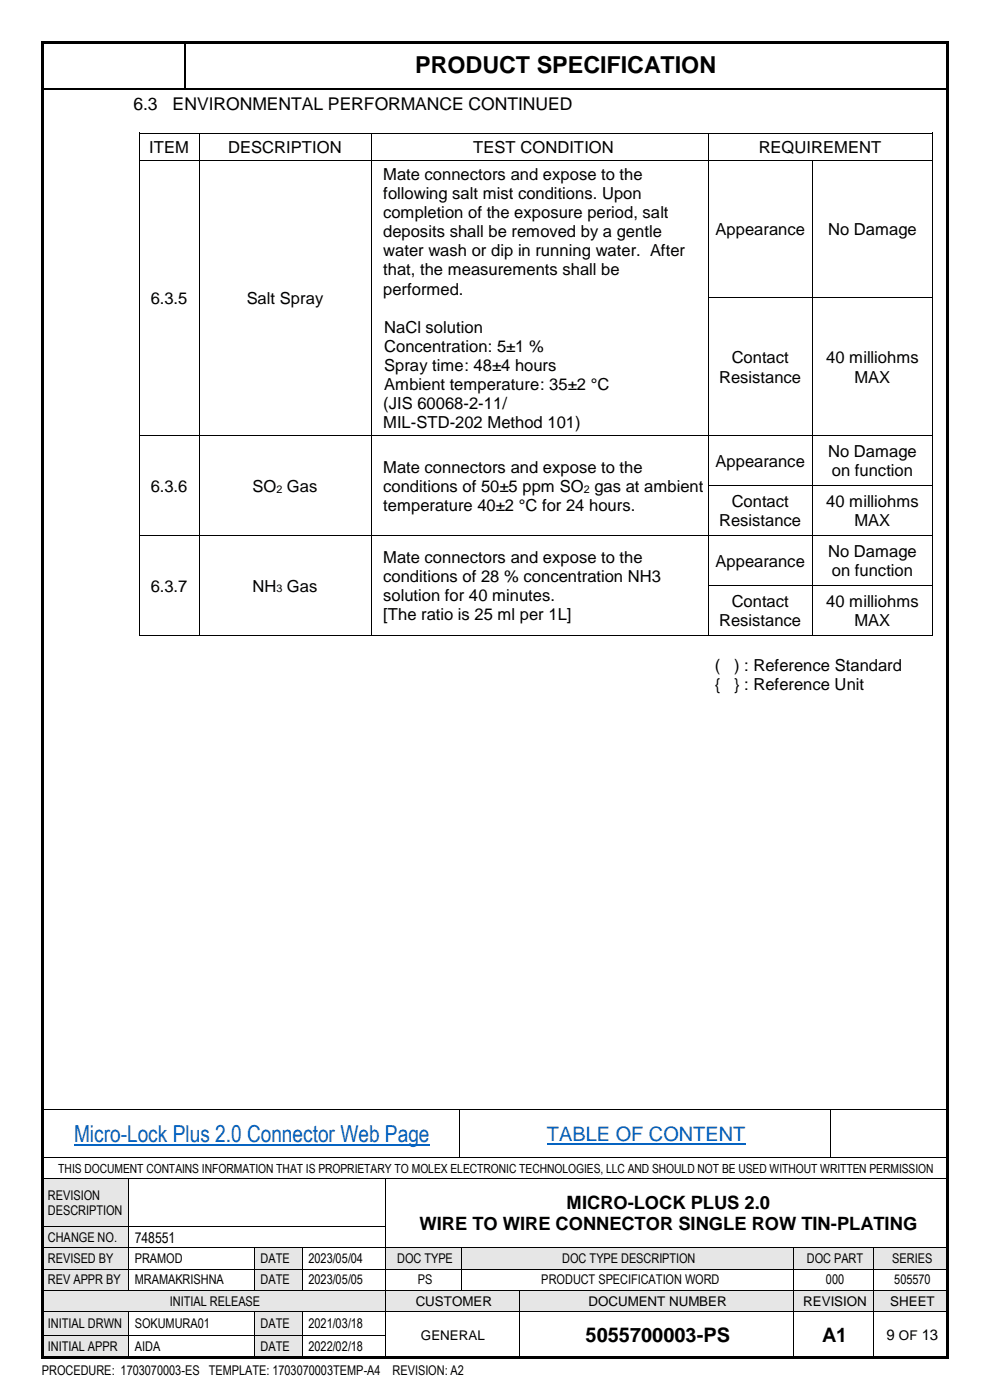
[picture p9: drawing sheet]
<svg xmlns="http://www.w3.org/2000/svg" width="210mm" height="297mm" viewBox="0 0 210 297" stroke-linecap="round" stroke-linejoin="round" font-family="sans-serif">
<defs><g id="words">
<text font-size="5" x="88.1" y="15.5">PRODUCT SPECIFICATION</text>
<text font-size="5" fill="#0563c1" x="15.7" y="242.3">Micro-Lock Plus 2.0 Connector Web Page</text>
<text font-size="4.2" fill="#0563c1" x="116" y="242.1">TABLE OF CONTENT</text>
<g font-size="4.2">
<text x="124.2" y="284.7">5055700003-PS</text>
<text x="174.4" y="284.7">A1</text>
</g>
<g font-size="3.9">
<text x="120.2" y="256.5">MICRO-LOCK PLUS 2.0</text>
<text x="89" y="261">WIRE TO WIRE CONNECTOR SINGLE ROW TIN-PLATING</text>
</g>
<g font-size="3.7">
<text x="28.3" y="23.2">6.3</text>
<text x="36.6" y="23.2">ENVIRONMENTAL PERFORMANCE CONTINUED</text>
</g>
<g font-size="3.5">
<text x="31.7" y="32.4">ITEM</text>
<text x="48.4" y="32.4">DESCRIPTION</text>
<text x="100.4" y="32.4">TEST CONDITION</text>
<text x="160.9" y="32.4">REQUIREMENT</text>
<text x="81.3" y="38.1">Mate connectors and expose to the</text>
<text x="81.3" y="42.2">following salt mist conditions. Upon</text>
<text x="81.3" y="46.2">completion of the exposure period, salt</text>
<text x="81.3" y="50.3">deposits shall be removed by a gentle</text>
<text x="151.8" y="49.9">Appearance</text>
<text x="175.7" y="49.9">No Damage</text>
<text x="81.3" y="54.4">water wash or dip in running water. After</text>
<text x="81.3" y="58.4">that, the measurements shall be</text>
<text x="32" y="64.5">6.3.5</text>
<text x="52.3" y="64.5">Salt Spray</text>
<text x="81.3" y="62.5">performed.</text>
<text x="81.5" y="70.6">NaCl solution</text>
<text x="81.5" y="74.6">Concentration: 5±1 %</text>
<text x="155.2" y="77.1">Contact</text>
<text x="175.3" y="77.1">40 milliohms</text>
<text x="81.5" y="78.7">Spray time: 48±4 hours</text>
<text x="81.5" y="82.8">Ambient temperature: 35±2 °C</text>
<text x="152.6" y="81.2">Resistance</text>
<text x="181.3" y="81.2">MAX</text>
<text x="81.3" y="86.8">(JIS 60068-2-11/</text>
<text x="81.3" y="90.9">MIL-STD-202 Method 101)</text>
<text x="81.3" y="100.3">Mate connectors and expose to the</text>
<text x="151.8" y="99">Appearance</text>
<text x="175.7" y="97">No Damage</text>
<text x="176.5" y="101.1">on function</text>
<text x="32" y="104.3">6.3.6</text>
<text x="53.6" y="104.3">SO Gas</text>
<text x="81.3" y="104.3">conditions of 50±5 ppm SO gas at ambient</text>
<text x="155.2" y="107.6">Contact</text>
<text x="175.3" y="107.6">40 milliohms</text>
<text x="81.3" y="108.4">temperature 40±2 °C for 24 hours.</text>
<text x="152.6" y="111.7">Resistance</text>
<text x="181.3" y="111.7">MAX</text>
<text x="81.3" y="119.4">Mate connectors and expose to the</text>
<text x="175.7" y="118.2">No Damage</text>
<text x="32" y="125.5">6.3.7</text>
<text x="53.6" y="125.5">NH Gas</text>
<text x="81.3" y="123.5">conditions of 28 % concentration NH3</text>
<text x="151.8" y="120.2">Appearance</text>
<text x="176.5" y="122.2">on function</text>
<text x="81.3" y="127.5">solution for 40 minutes.</text>
<text x="81.3" y="131.6">[The ratio is 25 ml per 1L]</text>
<text x="155.2" y="128.8">Contact</text>
<text x="175.3" y="128.8">40 milliohms</text>
<text x="152.6" y="132.8">Resistance</text>
<text x="181.3" y="132.8">MAX</text>
<text x="151.6" y="142.3">(</text>
<text x="155.7" y="142.3">) : Reference Standard</text>
<text x="151.6" y="146.3">{</text>
<text x="155.7" y="146.3">} : Reference Unit</text>
</g>
<g font-size="3.2">
<text x="28.6" y="263.6">748551</text>
<text x="188" y="284.3">9 OF 13</text>
</g>
<g font-size="2.8">
<text x="10.2" y="254.5">REVISION</text>
<text x="10.2" y="257.8">DESCRIPTION</text>
<text x="10.2" y="263.5">CHANGE NO.</text>
<text x="10.2" y="268">REVISED BY</text>
<text x="28.6" y="268">PRAMOD</text>
<text x="55.3" y="268">DATE</text>
<text x="65.4" y="268">2023/05/04</text>
<text x="84.3" y="268">DOC TYPE</text>
<text x="119.3" y="268">DOC TYPE DESCRIPTION</text>
<text x="171.1" y="268">DOC PART</text>
<text x="189.3" y="268">SERIES</text>
<text x="10.2" y="272.5">REV APPR BY</text>
<text x="28.6" y="272.5">MRAMAKRISHNA</text>
<text x="55.3" y="272.5">DATE</text>
<text x="65.4" y="272.5">2023/05/05</text>
<text x="88.6" y="272.5">PS</text>
<text x="114.8" y="272.5">PRODUCT SPECIFICATION WORD</text>
<text x="175.2" y="272.5">000</text>
<text x="189.7" y="272.5">505570</text>
<text x="10.2" y="281.8">INITIAL DRWN</text>
<text x="28.6" y="281.8">SOKUMURA01</text>
<text x="36" y="277">INITIAL RELEASE</text>
<text x="55.3" y="281.8">DATE</text>
<text x="65.4" y="281.8">2021/03/18</text>
<text x="88.2" y="277">CUSTOMER</text>
<text x="124.9" y="277">DOCUMENT NUMBER</text>
<text x="170.4" y="277">REVISION</text>
<text x="188.8" y="277">SHEET</text>
<text x="10.2" y="286.7">INITIAL APPR</text>
<text x="28.6" y="286.7">AIDA</text>
<text x="55.3" y="286.7">DATE</text>
<text x="65.4" y="286.7">2022/02/18</text>
<text x="89.3" y="284.2">GENERAL</text>
<text x="8.9" y="291.8">PROCEDURE: 1703070003-ES TEMPLATE: 1703070003TEMP-A4</text>
<text x="83.3" y="291.8">REVISION: A2</text>
</g>
<text font-size="2.7" x="12.4" y="248.8">THIS DOCUMENT CONTAINS INFORMATION THAT IS PROPRIETARY TO MOLEX ELECTRONIC TECHNOLOGIES, LLC AND SHOULD NOT BE USED WITHOUT WRITTEN PERMISSION</text>
<g font-size="2.3">
<text x="58.6" y="104.5">2</text>
<text x="123.8" y="104.5">2</text>
<text x="58.6" y="125.7">3</text>
</g>
</g></defs>
<g fill="#000">
<path d="M39 8.9h.3v.2h-.3z" fill-rule="evenodd"/>
<path d="M39 18.7h.3v.3h-.3z" fill-rule="evenodd"/>
<path d="M97.4 235.4h.2v.1h-.2z" fill-rule="evenodd"/>
<path d="M176 235.4h.2v.1h-.2z" fill-rule="evenodd"/>
<path d="M97.4 245.5h.2v.2h-.2z" fill-rule="evenodd"/>
<path d="M176 245.5h.2v.2h-.2z" fill-rule="evenodd"/>
</g>
<path d="M8.8 18.8h30.2M39.2 9.1v9.6M39.3 18.8h161.6" fill="none" stroke="#000" stroke-width=".34"/>
<path d="M15.7 243h75.5" fill="none" stroke="#0563c1" stroke-width=".38"/>
<path d="M116 242.7h42.1" fill="none" stroke="#0563c1" stroke-width=".3"/>
<path d="M8.9 235.5h88.5M97.5 235.5v10M97.6 235.5h78.4M176.1 235.5v10M176.2 235.5h24.9M8.9 245.6h88.5M97.6 245.6h78.4M176.2 245.6h24.9" fill="none" stroke="#000" stroke-width=".21"/>
<g fill="#e6e6e6">
<path d="M8.9 250.2h18.3v10h-18.3z" fill-rule="evenodd"/>
<path d="M10.2 252h16.4v3.2h-16.4z" fill-rule="evenodd"/>
<path d="M10.2 255.2h16.4v3.2h-16.4z" fill-rule="evenodd"/>
</g>
<path d="M8.9 250.1h18.3M27.3 250.2v10M27.4 250.1h54.4M81.8 250.2v10M81.9 250.1h119.2" fill="none" stroke="#000" stroke-width=".21"/>
<g fill="#000">
<path d="M27.2 250h.2v.2h-.2z" fill-rule="evenodd"/>
<path d="M81.8 250h.1v.2h-.1z" fill-rule="evenodd"/>
</g>
<g fill="#e6e6e6">
<path d="M8.9 260.3h18.3v4.4h-18.3z" fill-rule="evenodd"/>
<path d="M10.2 260.9h16.4v3.3h-16.4z" fill-rule="evenodd"/>
</g>
<path d="M8.9 260.3h18.3M27.3 260.3v4.4M27.4 260.3h54.4M81.8 260.3v4.4" fill="none" stroke="#000" stroke-width=".21"/>
<g fill="#000">
<path d="M27.2 260.2h.2v.1h-.2z" fill-rule="evenodd"/>
<path d="M81.8 260.2h.1v.1h-.1z" fill-rule="evenodd"/>
</g>
<g fill="#e6e6e6">
<path d="M8.9 264.9h18.3v4.3h-18.3z" fill-rule="evenodd"/>
<path d="M10.2 265.4h16.4v3.2h-16.4z" fill-rule="evenodd"/>
</g>
<g fill="#fff">
<path d="M27.4 264.9h26.5v4.3h-26.5z" fill-rule="evenodd"/>
<path d="M28.6 265.4h24.7v3.2h-24.7z" fill-rule="evenodd"/>
</g>
<g fill="#e6e6e6">
<path d="M54.1 264.9h10v4.3h-10z" fill-rule="evenodd"/>
<path d="M55.3 265.4h8.1v3.2h-8.1z" fill-rule="evenodd"/>
<path d="M82 264.9h15.9v4.3h-15.9z" fill-rule="evenodd"/>
<path d="M83.2 265.4h14v3.2h-14z" fill-rule="evenodd"/>
<path d="M98.1 264.9h70.2v4.3h-70.2z" fill-rule="evenodd"/>
<path d="M99.2 265.4h68.4v3.2h-68.4z" fill-rule="evenodd"/>
<path d="M168.4 264.9h16.9v4.3h-16.9z" fill-rule="evenodd"/>
<path d="M169.6 265.4h15.1v3.2h-15.1z" fill-rule="evenodd"/>
<path d="M185.5 264.9h15.6v4.3h-15.6z" fill-rule="evenodd"/>
<path d="M186.7 265.4h13.7v3.2h-13.7z" fill-rule="evenodd"/>
</g>
<g fill="none" stroke="#000" stroke-width=".21">
<path d="M8.9 264.7h18.3M27.3 264.8v4.4M27.4 264.7h26.5M54 264.8v4.4M54.1 264.7h10M64.1 264.8v4.4M64.2 264.7h17.6M81.8 264.8v4.4M81.9 264.7h15.9M97.9 264.8v4.4M98 264.7h70.3M168.4 264.8v4.4"/>
<path d="M168.4 264.7h16.9M185.4 264.8v4.4M185.5 264.7h15.6"/>
</g>
<g fill="#000">
<path d="M27.2 264.7h.2v.1h-.2z" fill-rule="evenodd"/>
<path d="M53.9 264.7h.2v.1h-.2z" fill-rule="evenodd"/>
<path d="M64.1 264.7h.1v.1h-.1z" fill-rule="evenodd"/>
<path d="M81.8 264.7h.1v.1h-.1z" fill-rule="evenodd"/>
<path d="M97.8 264.7h.2v.1h-.2z" fill-rule="evenodd"/>
<path d="M168.3 264.7h.1v.1h-.1z" fill-rule="evenodd"/>
<path d="M185.3 264.7h.2v.1h-.2z" fill-rule="evenodd"/>
</g>
<g fill="#e6e6e6">
<path d="M8.9 269.4h18.3v4.3h-18.3z" fill-rule="evenodd"/>
<path d="M10.2 269.9h16.4v3.2h-16.4z" fill-rule="evenodd"/>
</g>
<g fill="#fff">
<path d="M27.4 269.4h26.5v4.3h-26.5z" fill-rule="evenodd"/>
<path d="M28.6 269.9h24.7v3.2h-24.7z" fill-rule="evenodd"/>
</g>
<g fill="#e6e6e6">
<path d="M54.1 269.4h10v4.3h-10z" fill-rule="evenodd"/>
<path d="M55.3 269.9h8.1v3.2h-8.1z" fill-rule="evenodd"/>
</g>
<g fill="#fff">
<path d="M64.3 269.4h17.5v4.3h-17.5z" fill-rule="evenodd"/>
<path d="M65.4 269.9h15.7v3.2h-15.7z" fill-rule="evenodd"/>
</g>
<g fill="none" stroke="#000" stroke-width=".21">
<path d="M8.9 269.3h18.3M27.3 269.4v4.3M27.4 269.3h26.5M54 269.4v4.3M54.1 269.3h10M64.1 269.4v4.3M64.2 269.3h17.6M81.8 269.4v4.3M81.9 269.3h15.9M97.9 269.4v4.3M98 269.3h70.3M168.4 269.4v4.3"/>
<path d="M168.4 269.3h16.9M185.4 269.4v4.3M185.5 269.3h15.6"/>
</g>
<g fill="#000">
<path d="M27.2 269.2h.2v.2h-.2z" fill-rule="evenodd"/>
<path d="M53.9 269.2h.2v.2h-.2z" fill-rule="evenodd"/>
<path d="M64.1 269.2h.1v.2h-.1z" fill-rule="evenodd"/>
<path d="M81.8 269.2h.1v.2h-.1z" fill-rule="evenodd"/>
<path d="M97.8 269.2h.2v.2h-.2z" fill-rule="evenodd"/>
<path d="M168.3 269.2h.1v.2h-.1z" fill-rule="evenodd"/>
<path d="M185.3 269.2h.2v.2h-.2z" fill-rule="evenodd"/>
</g>
<g fill="#e6e6e6">
<path d="M8.9 273.8h72.9v4.4h-72.9z" fill-rule="evenodd"/>
<path d="M10.2 274.4h70.9v3.2h-70.9z" fill-rule="evenodd"/>
<path d="M82 273.8h28.1v4.4h-28.1z" fill-rule="evenodd"/>
<path d="M83.2 274.4h26.2v3.3h-26.2z" fill-rule="evenodd"/>
<path d="M110.3 273.8h58v4.4h-58z" fill-rule="evenodd"/>
<path d="M111.5 274.4h56.1v3.3h-56.1z" fill-rule="evenodd"/>
<path d="M168.4 273.8h16.9v4.4h-16.9z" fill-rule="evenodd"/>
<path d="M169.6 274.4h15.1v3.3h-15.1z" fill-rule="evenodd"/>
<path d="M185.5 273.8h15.6v4.4h-15.6z" fill-rule="evenodd"/>
<path d="M186.7 274.4h13.7v3.3h-13.7z" fill-rule="evenodd"/>
</g>
<g fill="none" stroke="#000" stroke-width=".21">
<path d="M8.9 273.8h18.3M27.4 273.8h26.5M54.1 273.8h10M64.2 273.8h17.6M81.8 273.8v4.4M81.9 273.8h15.9M98 273.8h12.1M110.2 273.8v4.4M110.3 273.8h58M168.4 273.8v4.4M168.4 273.8h16.9M185.4 273.8v4.4"/>
<path d="M185.5 273.8h15.6"/>
</g>
<g fill="#000">
<path d="M27.2 273.7h.2v.1h-.2z" fill-rule="evenodd"/>
<path d="M53.9 273.7h.2v.1h-.2z" fill-rule="evenodd"/>
<path d="M64.1 273.7h.1v.1h-.1z" fill-rule="evenodd"/>
<path d="M81.8 273.7h.1v.1h-.1z" fill-rule="evenodd"/>
<path d="M97.8 273.7h.2v.1h-.2z" fill-rule="evenodd"/>
<path d="M110.1 273.7h.2v.1h-.2z" fill-rule="evenodd"/>
<path d="M168.3 273.7h.1v.1h-.1z" fill-rule="evenodd"/>
<path d="M185.3 273.7h.2v.1h-.2z" fill-rule="evenodd"/>
</g>
<g fill="#e6e6e6">
<path d="M8.9 278.3h18.3v5h-18.3z" fill-rule="evenodd"/>
<path d="M10.2 279.2h16.4v3.2h-16.4z" fill-rule="evenodd"/>
<path d="M54.1 278.3h10v5h-10z" fill-rule="evenodd"/>
<path d="M55.3 279.2h8.1v3.2h-8.1z" fill-rule="evenodd"/>
</g>
<g fill="#fff">
<path d="M110.3 278.3h58v9.7h-58z" fill-rule="evenodd"/>
<path d="M111.5 280.7h56.1v4.9h-56.1z" fill-rule="evenodd"/>
<path d="M168.4 278.3h16.9v9.7h-16.9z" fill-rule="evenodd"/>
<path d="M169.6 280.7h15.1v4.9h-15.1z" fill-rule="evenodd"/>
<path d="M185.5 278.3h15.6v9.7h-15.6z" fill-rule="evenodd"/>
<path d="M186.7 281.3h13.7v3.7h-13.7z" fill-rule="evenodd"/>
</g>
<g fill="none" stroke="#000" stroke-width=".21">
<path d="M8.9 278.2h18.3M27.3 278.3v5M27.4 278.2h26.5M54 278.3v5M54.1 278.2h10M64.1 278.3v5M64.2 278.2h17.6M81.8 278.3v5M81.9 278.2h28.2M110.2 278.3v5M110.3 278.2h58M168.4 278.3v5"/>
<path d="M168.4 278.2h16.9M185.4 278.3v5M185.5 278.2h15.6"/>
</g>
<g fill="#000">
<path d="M27.2 278.2h.2v.1h-.2z" fill-rule="evenodd"/>
<path d="M53.9 278.2h.2v.1h-.2z" fill-rule="evenodd"/>
<path d="M64.1 278.2h.1v.1h-.1z" fill-rule="evenodd"/>
<path d="M81.8 278.2h.1v.1h-.1z" fill-rule="evenodd"/>
<path d="M110.1 278.2h.2v.1h-.2z" fill-rule="evenodd"/>
<path d="M168.3 278.2h.1v.1h-.1z" fill-rule="evenodd"/>
<path d="M185.3 278.2h.2v.1h-.2z" fill-rule="evenodd"/>
</g>
<g fill="#e6e6e6">
<path d="M8.9 283.4h18.3v4.6h-18.3z" fill-rule="evenodd"/>
<path d="M10.2 284.1h16.4v3.3h-16.4z" fill-rule="evenodd"/>
<path d="M54.1 283.4h10v4.6h-10z" fill-rule="evenodd"/>
<path d="M55.3 284.1h8.1v3.3h-8.1z" fill-rule="evenodd"/>
</g>
<g fill="none" stroke="#000" stroke-width=".21">
<path d="M29.6 29.1v4.8M29.6 34.8v28.3M29.6 28.2h12.6M29.6 34h12.6M42.3 29.1v4.8M42.3 34.8v28.3M42.3 28.2h36.4M42.3 34h36.4M78.8 29.1v4.8M78.8 34.8v28.3M78.8 28.2h71.3M78.8 34h71.3"/>
<path d="M150.2 29.1v4.8M150.2 34.8v28.3M150.3 28.2h47.5M150.3 34h22.1M172.5 34.8v28.3M172.5 34h25.3M197.9 29.1v4.8M197.9 34.8v28.3M29.6 64.1v28.3M42.3 64.1v28.3M78.8 64.1v28.3M150.2 64.1v28.3"/>
<path d="M150.3 63.2h22.1M172.5 64.1v28.3M172.5 63.2h25.3M197.9 64.1v28.3M29.6 93.3v9.7M29.6 92.5h12.6M42.3 93.3v9.7M42.3 92.5h36.4M78.8 93.3v9.7M78.8 92.5h71.3M150.2 93.3v9.7M150.3 92.5h22.1"/>
<path d="M172.5 93.3v9.7M172.5 92.5h25.3M197.9 93.3v9.7M29.6 103.9v9.7M29.6 114.5v9.6M29.6 113.6h12.6M42.3 103.9v9.7M42.3 114.5v9.6M42.3 113.6h36.4M78.8 103.9v9.7M78.8 114.5v9.6M78.8 113.6h71.3"/>
<path d="M150.2 103.9v9.7M150.2 114.5v9.6M150.3 103.1h22.1M150.3 113.6h22.1M172.5 103.9v9.7M172.5 114.5v9.6M172.5 103.1h25.3M172.5 113.6h25.3M197.9 103.9v9.7M197.9 114.5v9.6M29.6 125.1v9.6M29.6 134.8h12.6"/>
<path d="M42.3 125.1v9.6M42.3 134.8h36.4M78.8 125.1v9.6M78.8 134.8h71.3M150.2 125.1v9.6M150.3 124.2h22.1M150.3 134.8h22.1M172.5 125.1v9.6M172.5 124.2h25.3M172.5 134.8h25.3M197.9 125.1v9.6M8.9 283.3h18.3"/>
<path d="M27.3 283.4v4.6M27.4 283.3h26.5M54 283.4v4.6M54.1 283.3h10M64.1 283.4v4.6M64.2 283.3h17.6M81.8 283.4v4.6M110.2 283.4v4.6M168.4 283.4v4.6M185.4 283.4v4.6"/>
</g>
<g fill="#000">
<path d="M8.8 8.8h.5v.5h-.5z" fill-rule="evenodd"/>
<path d="M8.8 8.8h.5v.5h-.5z" fill-rule="evenodd"/>
<path d="M9.3 8.8h191.4v.5h-191.4z" fill-rule="evenodd"/>
<path d="M200.7 8.8h.6v.5h-.6z" fill-rule="evenodd"/>
<path d="M200.7 8.8h.6v.5h-.6z" fill-rule="evenodd"/>
<path d="M29.5 28.2h.1v.9h-.1z" fill-rule="evenodd"/>
<path d="M29.5 28.2h.1v.1h-.1z" fill-rule="evenodd"/>
<path d="M29.5 33.9h.1v.9h-.1z" fill-rule="evenodd"/>
<path d="M42.2 28.3h.1v.8h-.1z" fill-rule="evenodd"/>
<path d="M42.2 28.2h.1v.1h-.1z" fill-rule="evenodd"/>
<path d="M42.2 33.9h.1v.9h-.1z" fill-rule="evenodd"/>
<path d="M78.7 28.3h.1v.8h-.1z" fill-rule="evenodd"/>
<path d="M78.7 28.2h.1v.1h-.1z" fill-rule="evenodd"/>
<path d="M78.7 33.9h.1v.9h-.1z" fill-rule="evenodd"/>
<path d="M150.1 28.3h.2v.8h-.2z" fill-rule="evenodd"/>
<path d="M150.1 28.2h.2v.1h-.2z" fill-rule="evenodd"/>
<path d="M150.1 33.9h.2v.9h-.2z" fill-rule="evenodd"/>
<path d="M172.4 34.1h.1v.7h-.1z" fill-rule="evenodd"/>
<path d="M172.4 33.9h.1v.2h-.1z" fill-rule="evenodd"/>
<path d="M197.8 28.2h.1v.9h-.1z" fill-rule="evenodd"/>
<path d="M197.8 28.2h.1v.1h-.1z" fill-rule="evenodd"/>
<path d="M197.8 33.9h.1v.9h-.1z" fill-rule="evenodd"/>
<path d="M29.5 63.1h.1v1h-.1z" fill-rule="evenodd"/>
<path d="M42.2 63.1h.1v1h-.1z" fill-rule="evenodd"/>
<path d="M78.7 63.1h.1v1h-.1z" fill-rule="evenodd"/>
<path d="M150.1 63.1h.2v1h-.2z" fill-rule="evenodd"/>
<path d="M172.4 63.1h.1v1h-.1z" fill-rule="evenodd"/>
<path d="M197.8 63.1h.1v1h-.1z" fill-rule="evenodd"/>
<path d="M29.5 92.4h.1v.9h-.1z" fill-rule="evenodd"/>
<path d="M42.2 92.4h.1v.9h-.1z" fill-rule="evenodd"/>
<path d="M78.7 92.4h.1v.9h-.1z" fill-rule="evenodd"/>
<path d="M150.1 92.4h.2v.9h-.2z" fill-rule="evenodd"/>
<path d="M172.4 92.4h.1v.9h-.1z" fill-rule="evenodd"/>
<path d="M197.8 92.4h.1v.9h-.1z" fill-rule="evenodd"/>
<path d="M29.5 103h.1v.9h-.1z" fill-rule="evenodd"/>
<path d="M29.5 113.6h.1v.9h-.1z" fill-rule="evenodd"/>
<path d="M42.2 103h.1v.9h-.1z" fill-rule="evenodd"/>
<path d="M42.2 113.6h.1v.9h-.1z" fill-rule="evenodd"/>
<path d="M78.7 103h.1v.9h-.1z" fill-rule="evenodd"/>
<path d="M78.7 113.6h.1v.9h-.1z" fill-rule="evenodd"/>
<path d="M150.1 103h.2v.9h-.2z" fill-rule="evenodd"/>
<path d="M150.1 113.6h.2v.9h-.2z" fill-rule="evenodd"/>
<path d="M172.4 103h.1v.9h-.1z" fill-rule="evenodd"/>
<path d="M172.4 113.6h.1v.9h-.1z" fill-rule="evenodd"/>
<path d="M197.8 103h.1v.9h-.1z" fill-rule="evenodd"/>
<path d="M197.8 113.6h.1v.9h-.1z" fill-rule="evenodd"/>
<path d="M29.5 124.1h.1v1h-.1z" fill-rule="evenodd"/>
<path d="M29.5 134.7h.1v.2h-.1z" fill-rule="evenodd"/>
<path d="M29.5 134.7h.1v.2h-.1z" fill-rule="evenodd"/>
<path d="M42.2 124.1h.1v1h-.1z" fill-rule="evenodd"/>
<path d="M42.2 134.7h.1v.2h-.1z" fill-rule="evenodd"/>
<path d="M78.7 124.1h.1v1h-.1z" fill-rule="evenodd"/>
<path d="M78.7 134.7h.1v.2h-.1z" fill-rule="evenodd"/>
<path d="M150.1 124.1h.2v1h-.2z" fill-rule="evenodd"/>
<path d="M150.1 134.7h.2v.2h-.2z" fill-rule="evenodd"/>
<path d="M172.4 124.1h.1v1h-.1z" fill-rule="evenodd"/>
<path d="M172.4 134.7h.1v.2h-.1z" fill-rule="evenodd"/>
<path d="M197.8 124.1h.1v1h-.1z" fill-rule="evenodd"/>
<path d="M197.8 134.7h.1v.2h-.1z" fill-rule="evenodd"/>
<path d="M197.8 134.7h.1v.2h-.1z" fill-rule="evenodd"/>
<path d="M8.8 9.3h.5v278.4h-.5z" fill-rule="evenodd"/>
<path d="M8.8 287.7h.5v.5h-.5z" fill-rule="evenodd"/>
<path d="M8.8 287.7h.5v.5h-.5z" fill-rule="evenodd"/>
<path d="M9.3 287.7h191.4v.5h-191.4z" fill-rule="evenodd"/>
<path d="M27.2 283.3h.2v.1h-.2z" fill-rule="evenodd"/>
<path d="M53.9 283.3h.2v.1h-.2z" fill-rule="evenodd"/>
<path d="M64.1 283.3h.1v.1h-.1z" fill-rule="evenodd"/>
<path d="M81.8 283.3h.1v.1h-.1z" fill-rule="evenodd"/>
<path d="M110.1 283.3h.2v.1h-.2z" fill-rule="evenodd"/>
<path d="M168.3 283.3h.1v.1h-.1z" fill-rule="evenodd"/>
<path d="M185.3 283.3h.2v.1h-.2z" fill-rule="evenodd"/>
<path d="M200.7 9.3h.6v278.4h-.6z" fill-rule="evenodd"/>
<path d="M200.7 287.7h.6v.5h-.6z" fill-rule="evenodd"/>
<path d="M200.7 287.7h.6v.5h-.6z" fill-rule="evenodd"/>
</g>
<use href="#words"/>
</svg>
